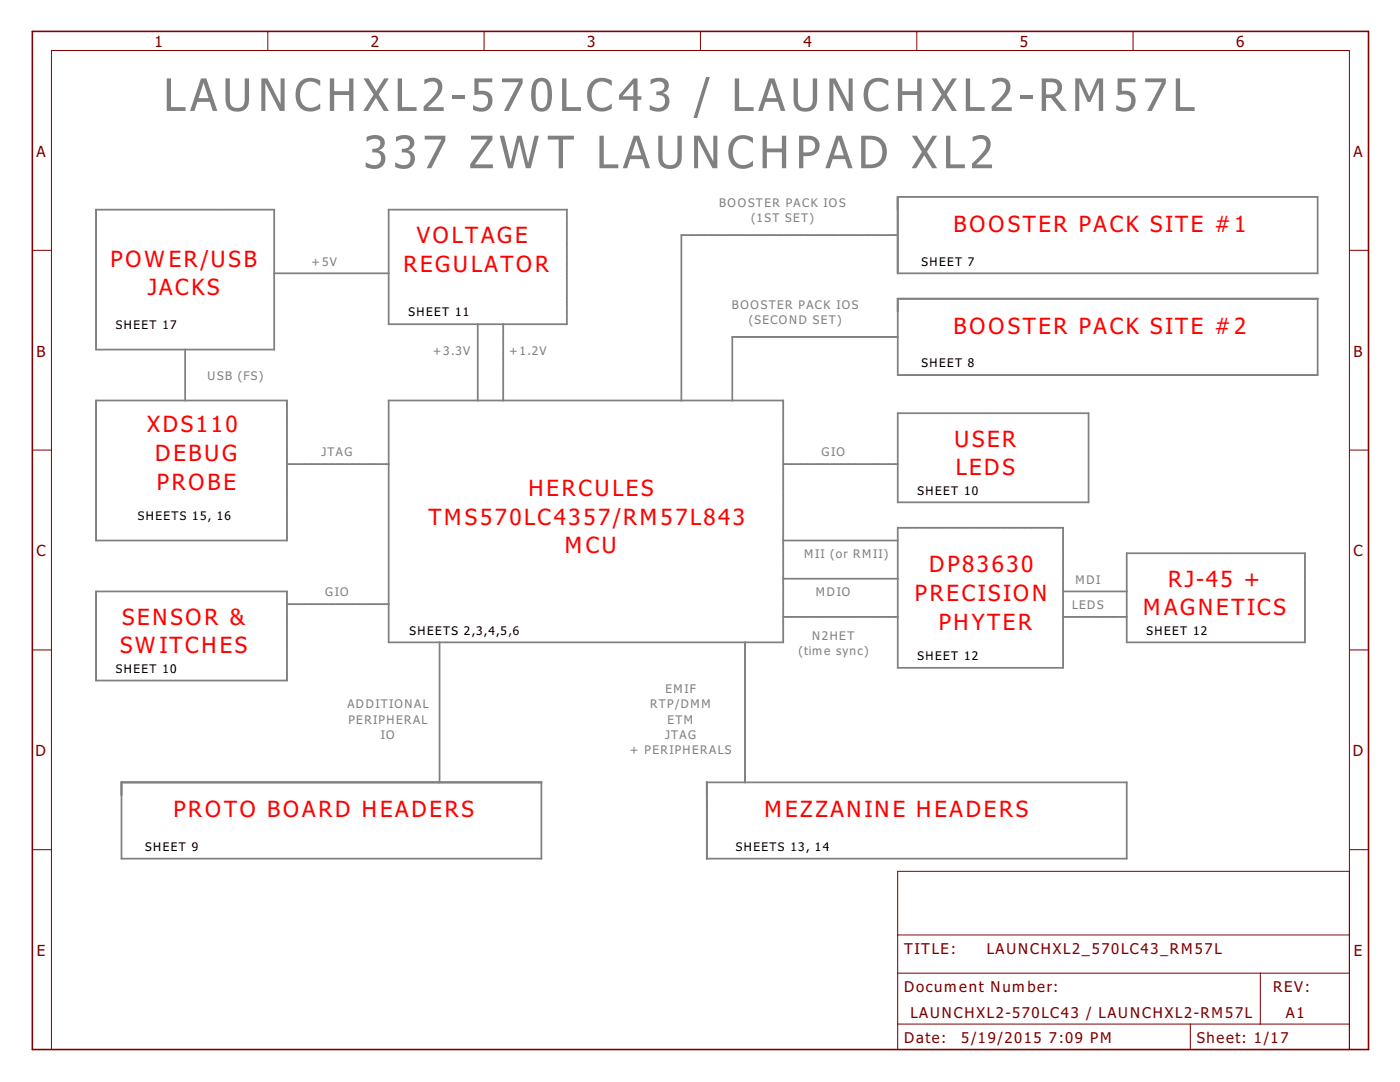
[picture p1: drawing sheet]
<svg xmlns="http://www.w3.org/2000/svg" width="279mm" height="216mm" viewBox="0 0 279 216" stroke-linecap="round" stroke-linejoin="round" font-family="sans-serif">
<defs><g id="words">
<g font-size="10.8" fill="#808080">
<text x="32.6" y="22.1">LAUNCHXL2-570LC43 / LAUNCHXL2-RM57L</text>
<text x="72.6" y="33.6">337 ZWT LAUNCHPAD XL2</text>
</g>
<g font-size="5.4" fill="#f00">
<text x="190.3" y="46.3">BOOSTER PACK SITE #1</text>
<text x="22.1" y="53.2">POWER/USB</text>
<text x="83.2" y="48.5">VOLTAGE</text>
<text x="29.5" y="59">JACKS</text>
<text x="80.5" y="54.2">REGULATOR</text>
<text x="190.3" y="66.6">BOOSTER PACK SITE #2</text>
<text x="29.4" y="86.3">XDS110</text>
<text x="190.5" y="89.1">USER</text>
<text x="31" y="92">DEBUG</text>
<text x="190.7" y="94.8">LEDS</text>
<text x="31.3" y="97.7">PROBE</text>
<text x="105.5" y="99">HERCULES</text>
<text x="85.5" y="104.7">TMS570LC4357/RM57L843</text>
<text x="112.7" y="110.4">MCU</text>
<text x="182.6" y="119.9">PRECISION</text>
<text x="185.4" y="114.2">DP83630</text>
<text x="233.1" y="117.1">RJ-45 +</text>
<text x="24.4" y="124.7">SENSOR &amp;</text>
<text x="187.3" y="125.6">PHYTER</text>
<text x="228.2" y="122.8">MAGNETICS</text>
<text x="24" y="130.4">SWITCHES</text>
<text x="34.6" y="163.1">PROTO BOARD HEADERS</text>
<text x="152.5" y="163.1">MEZZANINE HEADERS</text>
</g>
<g font-size="3.7" fill="#800000">
<text x="30.9" y="9.5">1</text>
<text x="74" y="9.5">2</text>
<text x="117.2" y="9.5">3</text>
<text x="160.4" y="9.5">4</text>
<text x="203.5" y="9.5">5</text>
<text x="246.7" y="9.5">6</text>
<text x="7.3" y="31.3">A</text>
<text x="270.1" y="31.3">A</text>
<text x="7.3" y="71.2">B</text>
<text x="270.1" y="71.2">B</text>
<text x="7.3" y="111">C</text>
<text x="270.1" y="111">C</text>
<text x="7.1" y="150.9">D</text>
<text x="270" y="150.9">D</text>
<text x="7.3" y="190.8">E</text>
<text x="270.2" y="190.8">E</text>
</g>
<g font-size="3.6" fill="#800000">
<text x="180.4" y="190.4">TITLE:</text>
<text x="196.9" y="190.4">LAUNCHXL2_570LC43_RM57L</text>
<text x="180.4" y="198">Document Number:</text>
<text x="254.1" y="198">REV:</text>
<text x="181.7" y="203.1">LAUNCHXL2-570LC43 / LAUNCHXL2-RM57L</text>
<text x="256.6" y="203.1">A1</text>
<text x="180.4" y="208.2">Date:</text>
<text x="191.8" y="208.2">5/19/2015</text>
<text x="209.3" y="208.2">7:09 PM</text>
<text x="238.8" y="208.2">Sheet: 1/17</text>
</g>
<g font-size="2.9" fill="#808080">
<text x="143.5" y="41.3">BOOSTER PACK IOS</text>
<text x="149.9" y="44.4">(1ST SET)</text>
<text x="62.2" y="53">+5V</text>
<text x="146.1" y="61.6">BOOSTER PACK IOS</text>
<text x="149.5" y="64.7">(SECOND SET)</text>
<text x="86.4" y="70.8">+3.3V</text>
<text x="101.6" y="70.8">+1.2V</text>
<text x="41.4" y="75.8">USB (FS)</text>
<text x="64.2" y="91.1">JTAG</text>
<text x="164" y="91.1">GIO</text>
<text x="160.5" y="111.4">MII (or RMII)</text>
<text x="64.9" y="119">GIO</text>
<text x="162.8" y="119">MDIO</text>
<text x="214.6" y="116.5">MDI</text>
<text x="214" y="121.6">LEDS</text>
<text x="159.4" y="130.7">(time sync)</text>
<text x="162.1" y="127.7">N2HET</text>
<text x="69.3" y="141.4">ADDITIONAL</text>
<text x="129.7" y="141.4">RTP/DMM</text>
<text x="132.8" y="138.3">EMIF</text>
<text x="69.5" y="144.4">PERIPHERAL</text>
<text x="76" y="147.5">IO</text>
<text x="132.7" y="147.5">JTAG</text>
<text x="133.2" y="144.4">ETM</text>
<text x="125.7" y="150.5">+ PERIPHERALS</text>
</g>
<g font-size="2.9">
<text x="183.9" y="53">SHEET 7</text>
<text x="23.1" y="65.7">SHEET 17</text>
<text x="81.5" y="63.2">SHEET 11</text>
<text x="183.9" y="73.3">SHEET 8</text>
<text x="183.1" y="98.7">SHEET 10</text>
<text x="27.5" y="103.8">SHEETS 15, 16</text>
<text x="81.7" y="126.6">SHEETS 2,3,4,5,6</text>
<text x="183.1" y="131.7">SHEET 12</text>
<text x="228.8" y="126.6">SHEET 12</text>
<text x="23.1" y="134.3">SHEET 10</text>
<text x="29" y="169.8">SHEET 9</text>
<text x="146.8" y="169.8">SHEETS 13, 14</text>
</g>
</g></defs>
<path d="M6.5 6.3h266.6v203.1h-266.6z" fill="none" stroke="#800000" stroke-width=".32"/>
<g fill="none" stroke="#800000" stroke-width=".2">
<path d="M53.4 6.3v3.8M96.6 6.3v3.8M139.8 6.3v3.8M183 6.3v3.8M226.1 6.3v3.8M6.5 50h3.8M269.3 50h3.8M6.5 89.8h3.8M269.3 89.8h3.8M6.5 129.7h3.8M269.3 129.7h3.8M6.5 169.5h3.8"/>
<path d="M269.3 173.9h-90.1v35.5h90.1v-199.3h-259v199.3M269.3 169.5h3.8M179.2 194.2h90.1M179.2 186.6h90.1M251.5 194.2v10.1M179.2 204.3h90.1M237.6 204.3v5.1"/>
</g>
<g fill="#808080" stroke="#808080" stroke-width=".2">
<path d="M179.1 39.3h.1v15.3h-.1z"/>
<path d="M179.1 39.3h.1v2.6h-.1z"/>
<path d="M179.1 59.6l83.9-.1v.1l-83.9 .1z"/>
<path d="M179.1 59.6h.1v2.6h-.1z"/>
<path d="M24.2 156.1l83.9-.1v.1l-83.9 .1z"/>
<path d="M24.2 156.1h.1v2.6h-.1z"/>
<path d="M141 156.1h.1v15.3h-.1z"/>
<path d="M141 156.1h.1v2.6h-.1z"/>
<path d="M19.1 79.9h.1v28h-.1z"/>
<path d="M19.1 107.8h38.2v.1h-38.2z"/>
<path d="M57.2 92.6h.1v15.3h-.1z"/>
<path d="M57.2 79.9h.1v12.8l-.1-.1z"/>
<path d="M36.9 79.9l20.4-.1v.1l-20.4 .1z"/>
<path d="M19.1 79.9l17.9-.1v.1l-17.9 .1z"/>
<path d="M19.1 69.7h17.9v.1h-17.9z"/>
<path d="M36.9 69.7h17.9v.1h-17.9z"/>
<path d="M54.7 54.5h.1v15.3h-.1z"/>
<path d="M54.7 41.8h.1v12.8h-.1z"/>
<path d="M19.1 41.8h35.7v.1h-35.7z"/>
<path d="M19.1 41.8h.1v28h-.1z"/>
<path d="M179.1 39.3h.1v7.7l-.1-.1z"/>
<path d="M179.1 46.9h.1v7.7h-.1z"/>
<path d="M179.1 54.5h83.9v.1h-83.9z"/>
<path d="M262.9 39.2l.1 .1v15.3h-.1z"/>
<path d="M179.1 39.3l83.9-.1v.1l-83.9 .1z"/>
<path d="M179.1 59.6h.1v7.7h-.1z"/>
<path d="M179.1 67.2h.1v7.7h-.1z"/>
<path d="M179.1 74.8h83.9v.1h-83.9z"/>
<path d="M262.9 59.5l.1 .1v15.3h-.1z"/>
<path d="M77.5 79.9h.1v12.8l-.1-.1z"/>
<path d="M77.5 92.6h.1v28h-.1z"/>
<path d="M77.5 120.5h.1v7.7h-.1z"/>
<path d="M77.5 128.1h10.3v.1h-10.3z"/>
<path d="M87.7 128.1h61l.1 .1h-61.1z"/>
<path d="M148.6 128.1h7.7l.1 .1h-7.7z"/>
<path d="M156.2 123.1h.2l-.1 5.1h-.1z"/>
<path d="M156.2 115.4h.2l-.1 7.8-.1-.1z"/>
<path d="M156.2 107.8h.2l-.1 7.7h-.1z"/>
<path d="M156.2 92.6h.2l-.1 15.3h-.1z"/>
<path d="M156.2 79.9h.2l-.1 12.8-.1-.1z"/>
<path d="M146.1 79.9l10.2-.1 .1 .1-10.3 .1z"/>
<path d="M135.9 79.9l10.3-.1v.1l-10.2 .1z"/>
<path d="M100.4 79.9l35.6-.1 .1 .1-35.7 .1z"/>
<path d="M95.3 79.9l5.2-.1v.1l-5.2 .1z"/>
<path d="M77.5 79.9l17.9-.1v.1l-17.9 .1z"/>
<path d="M77.5 41.8h.1v12.8h-.1z"/>
<path d="M77.5 54.5h.1v10.3l-.1-.1z"/>
<path d="M77.5 64.7l17.9-.1v.1l-17.9 .1z"/>
<path d="M95.3 64.7l5.2-.1v.1l-5.2 .1z"/>
<path d="M100.4 64.7l12.8-.1v.1l-12.8 .1z"/>
<path d="M113.1 41.8h.1v23l-.1-.1z"/>
<path d="M77.5 41.8h35.7v.1h-35.7z"/>
<path d="M179.1 82.4h.1v10.3l-.1-.1z"/>
<path d="M179.1 92.6h.1v7.7h-.1z"/>
<path d="M179.1 100.2h38.2v.1h-38.2z"/>
<path d="M179.1 82.4h38.2v.1h-38.2z"/>
<path d="M179.1 105.3h.1v2.6h-.1z"/>
<path d="M179.1 107.8h.1v7.7h-.1z"/>
<path d="M179.1 115.4h.1v7.8l-.1-.1z"/>
<path d="M179.1 123.1h.1v10.2h-.1z"/>
<path d="M179.1 133.2h33.1v.1h-33.1z"/>
<path d="M212.1 123l.1 .1v10.2h-.1z"/>
<path d="M212.1 118h.1v5.2l-.1-.1z"/>
<path d="M212.1 105.3h.1v12.8l-.1-.1z"/>
<path d="M179.1 105.3l33.1-.1v.1l-33.1 .1z"/>
<path d="M224.8 110.4h.1v7.7l-.1-.1z"/>
<path d="M224.8 118h.1v5.2l-.1-.1z"/>
<path d="M224.8 123l.1 .1v5.1h-.1z"/>
<path d="M224.8 128.1h35.7v.1h-35.7z"/>
<path d="M260.3 110.4h.2v17.8h-.2z"/>
<path d="M224.8 110.4l35.7-.1v.1l-35.7 .1z"/>
<path d="M108 156.1h.1v15.3h-.1z"/>
<path d="M24.2 156.1h.1v15.3h-.1z"/>
<path d="M24.2 156.1l63.6-.1v.1l-63.6 .1z"/>
<path d="M87.7 156.1l20.4-.1v.1l-20.4 .1z"/>
<path d="M141 171.3h83.9v.1h-83.9z"/>
<path d="M224.8 156.1h.1v15.3h-.1z"/>
<path d="M148.6 156.1l76.3-.1v.1l-76.2 .1z"/>
<path d="M141 156.1l7.7-.1 .1 .1-7.8 .1z"/>
<path d="M24.2 171.3h83.9v.1h-83.9z"/>
<path d="M217.2 82.4h.1v17.9h-.1z"/>
<path d="M19.1 118h.1v17.9l-.1-.1z"/>
<path d="M19.1 135.8l38.2-.1v.1l-38.2 .1z"/>
<path d="M19.1 118l38.2-.1v.1l-38.2 .1z"/>
<path d="M57.2 118h.1v2.6h-.1z"/>
<path d="M57.2 120.5h.1v15.4l-.1-.1z"/>
<path d="M54.7 54.5h22.9v.1h-22.9z"/>
<path d="M36.9 69.7h.1v10.3l-.1-.1z"/>
<path d="M57.2 92.6l20.4-.1v.1l-20.4 .1z"/>
<path d="M57.2 120.5h20.4v.1h-20.4z"/>
<path d="M87.7 128.1h.1v28.1l-.1-.1z"/>
<path d="M148.6 128.1h.2l-.1 28.1-.1-.1z"/>
<path d="M156.2 107.8h23v.1h-22.9z"/>
<path d="M212.1 118l12.8-.1v.1l-12.8 .1z"/>
<path d="M156.2 92.6l23-.1v.1l-22.9 .1z"/>
<path d="M135.9 46.9h.2l-.1 33.1-.1-.1z"/>
<path d="M135.9 46.9l43.3-.1v.1l-43.2 .1z"/>
<path d="M146.1 67.2h.1v12.8l-.1-.1z"/>
<path d="M146.1 67.2h33.1v.1h-33.1z"/>
<path d="M95.3 64.7h.1v15.3l-.1-.1z"/>
<path d="M100.4 64.7h.1v15.3l-.1-.1z"/>
<path d="M156.2 123.1l23-.1v.1l-22.9 .1z"/>
<path d="M156.2 115.4h23v.1h-22.9z"/>
<path d="M212.1 123h12.8v.1l-12.8 .1z"/>
</g>
<use href="#words"/>
</svg>
